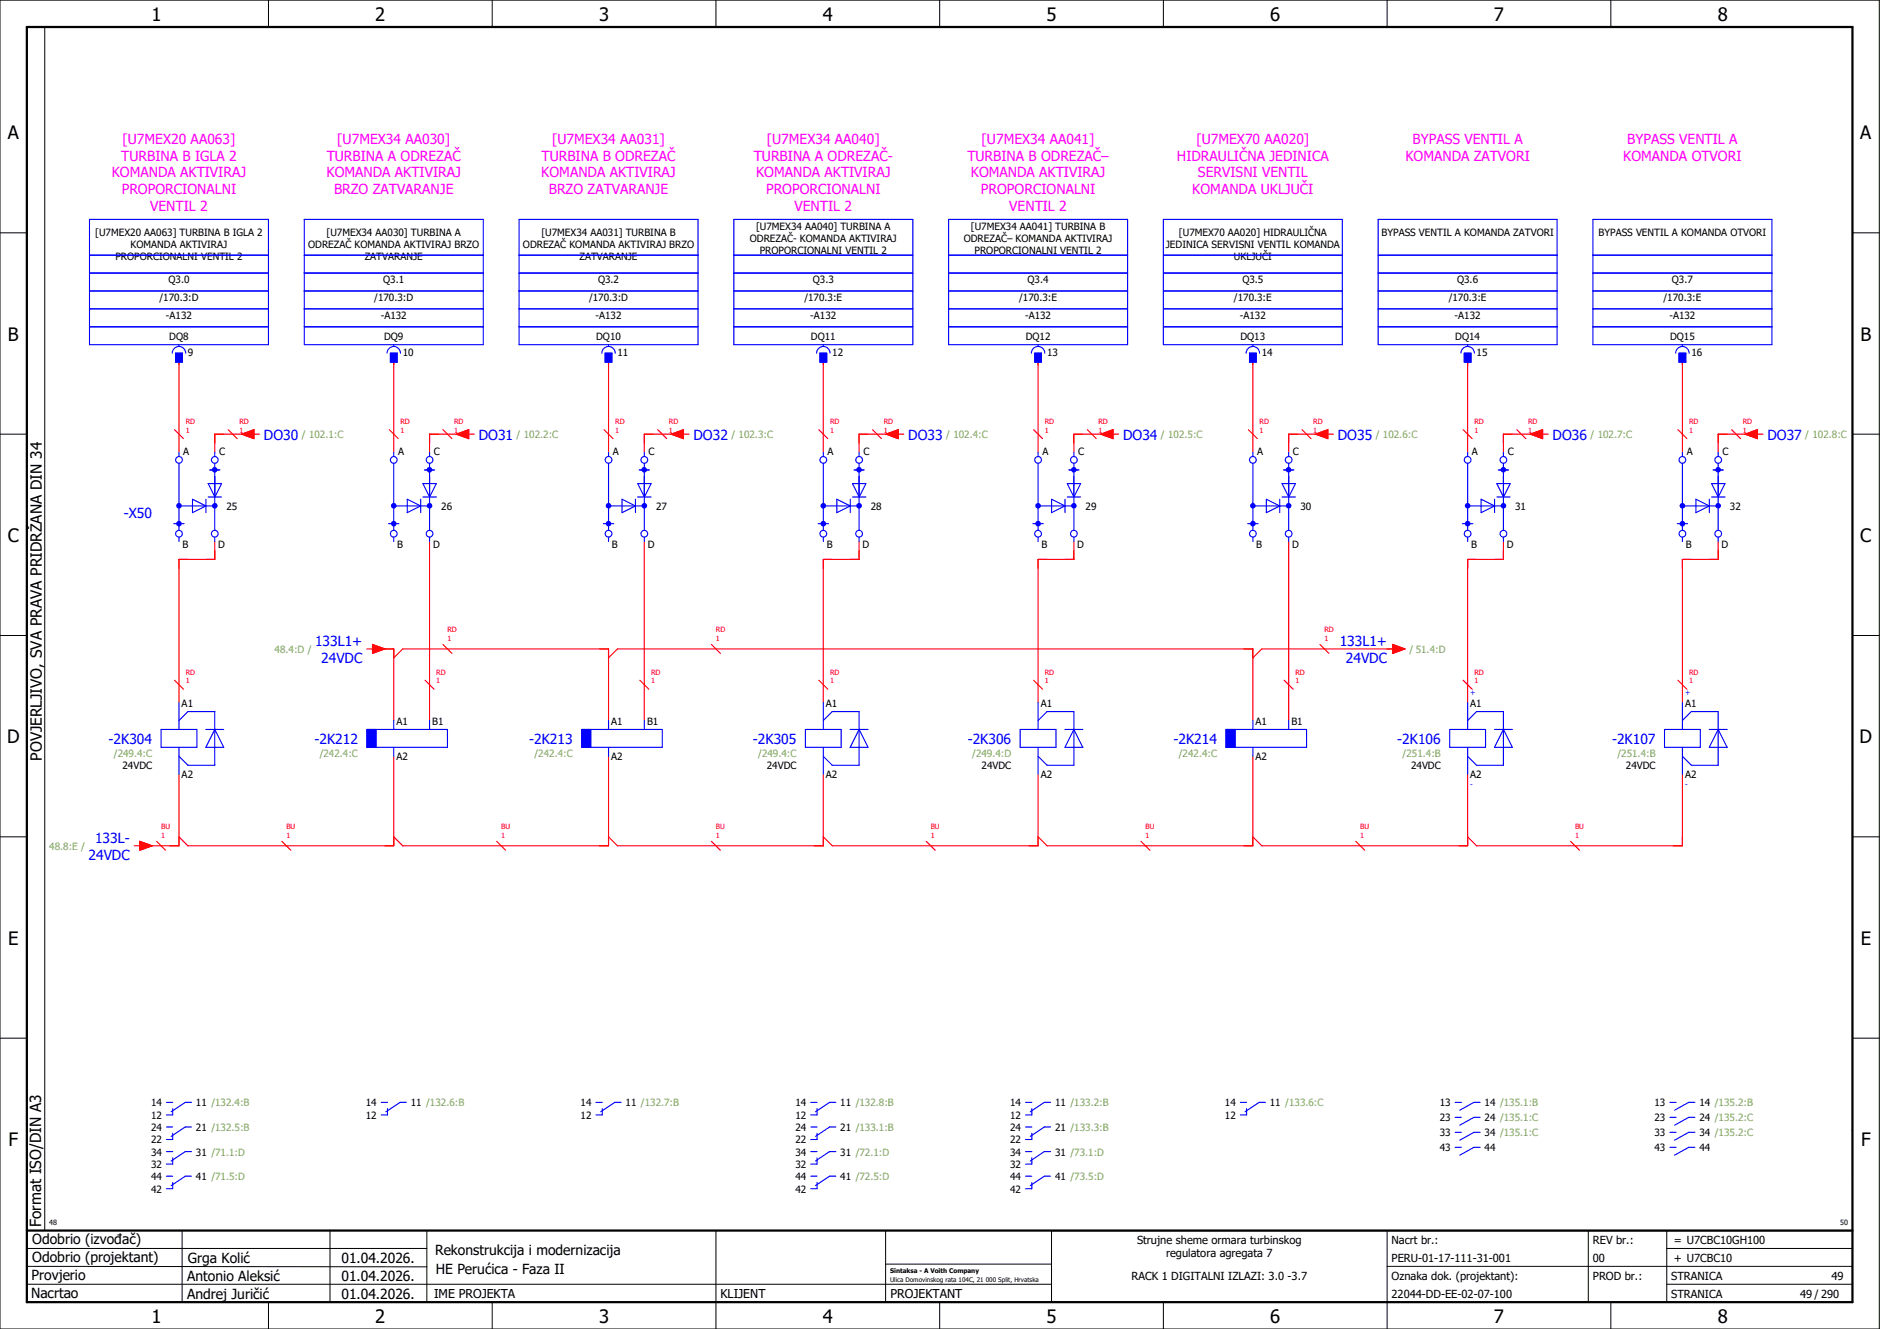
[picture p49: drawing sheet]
<svg xmlns="http://www.w3.org/2000/svg" width="420mm" height="297mm" viewBox="0 0 420 297" stroke-linecap="round" stroke-linejoin="round" font-family="sans-serif">
<defs><g id="words">
<g font-size="4.1">
<text x="33.9" y="4.7">1</text>
<text x="83.9" y="4.7">2</text>
<text x="133.9" y="4.7">3</text>
<text x="183.9" y="4.7">4</text>
<text x="233.9" y="4.7">5</text>
<text x="283.9" y="4.7">6</text>
<text x="333.9" y="4.7">7</text>
<text x="383.9" y="4.7">8</text>
<text x="1.8" y="31.2">A</text>
<text x="415.8" y="31.2">A</text>
<text x="1.8" y="76.2">B</text>
<text x="415.8" y="76.2">B</text>
<text x="1.8" y="121.2">C</text>
<text x="415.8" y="121.2">C</text>
<text x="1.6" y="166.2">D</text>
<text x="415.6" y="166.2">D</text>
<text x="1.8" y="211.2">E</text>
<text x="415.8" y="211.2">E</text>
<text x="1.9" y="256.2">F</text>
<text x="415.9" y="256.2">F</text>
<text x="33.9" y="295.7">1</text>
<text x="83.9" y="295.7">2</text>
<text x="133.9" y="295.7">3</text>
<text x="183.9" y="295.7">4</text>
<text x="233.9" y="295.7">5</text>
<text x="283.9" y="295.7">6</text>
<text x="333.9" y="295.7">7</text>
<text x="383.9" y="295.7">8</text>
</g>
<g font-size="3.4">
<text x="9.4" y="170" transform="rotate(-90 9.4 170)">POVJERLJIVO, SVA PRAVA PRIDRŽANA DIN 34</text>
<text x="9.2" y="274.3" transform="rotate(-90 9.2 274.3)">Format ISO/DIN A3</text>
</g>
<g font-size="3.1" fill="#f0f">
<text x="27.1" y="35.9">TURBINA B IGLA 2</text>
<text x="27.4" y="32.1">[U7MEX20 AA063]</text>
<text x="73" y="35.9">TURBINA A ODREZAČ</text>
<text x="75.4" y="32.1">[U7MEX34 AA030]</text>
<text x="121" y="35.9">TURBINA B ODREZAČ</text>
<text x="123.4" y="32.1">[U7MEX34 AA031]</text>
<text x="168.5" y="35.9">TURBINA A ODREZAČ-</text>
<text x="171.4" y="32.1">[U7MEX34 AA040]</text>
<text x="216.2" y="35.9">TURBINA B ODREZAČ–</text>
<text x="219.4" y="32.1">[U7MEX34 AA041]</text>
<text x="263" y="35.9">HIDRAULIČNA JEDINICA</text>
<text x="267.4" y="32.1">[U7MEX70 AA020]</text>
<text x="314.1" y="35.9">KOMANDA ZATVORI</text>
<text x="315.7" y="32.1">BYPASS VENTIL A</text>
<text x="362.8" y="35.9">KOMANDA OTVORI</text>
<text x="363.7" y="32.1">BYPASS VENTIL A</text>
<text x="25" y="39.6">KOMANDA AKTIVIRAJ</text>
<text x="73" y="39.6">KOMANDA AKTIVIRAJ</text>
<text x="121" y="39.6">KOMANDA AKTIVIRAJ</text>
<text x="169" y="39.6">KOMANDA AKTIVIRAJ</text>
<text x="217" y="39.6">KOMANDA AKTIVIRAJ</text>
<text x="267.7" y="39.6">SERVISNI VENTIL</text>
<text x="27.2" y="43.4">PROPORCIONALNI</text>
<text x="33.6" y="47.1">VENTIL 2</text>
<text x="74.7" y="43.4">BRZO ZATVARANJE</text>
<text x="122.7" y="43.4">BRZO ZATVARANJE</text>
<text x="171.2" y="43.4">PROPORCIONALNI</text>
<text x="177.6" y="47.1">VENTIL 2</text>
<text x="219.2" y="43.4">PROPORCIONALNI</text>
<text x="225.6" y="47.1">VENTIL 2</text>
<text x="266.5" y="43.4">KOMANDA UKLJUČI</text>
</g>
<g font-size="3.1" fill="#00f">
<text x="59" y="98.3">DO30</text>
<text x="107" y="98.3">DO31</text>
<text x="155" y="98.3">DO32</text>
<text x="203" y="98.3">DO33</text>
<text x="251" y="98.3">DO34</text>
<text x="299" y="98.3">DO35</text>
<text x="347" y="98.3">DO36</text>
<text x="395" y="98.3">DO37</text>
<text x="27.7" y="115.8">-X50</text>
<text x="70.4" y="144.4">133L1+</text>
<text x="71.8" y="148.1">24VDC</text>
<text x="299.4" y="144.4">133L1+</text>
<text x="300.8" y="148.1">24VDC</text>
<text x="24.3" y="166.3">-2K304</text>
<text x="70.3" y="166.3">-2K212</text>
<text x="118.3" y="166.3">-2K213</text>
<text x="168.3" y="166.3">-2K305</text>
<text x="216.3" y="166.3">-2K306</text>
<text x="262.3" y="166.3">-2K214</text>
<text x="312.3" y="166.3">-2K106</text>
<text x="360.3" y="166.3">-2K107</text>
<text x="21.2" y="188.4">133L-</text>
<text x="19.8" y="192.1">24VDC</text>
</g>
<g font-size="3.1">
<text x="7.2" y="278.1">Odobrio (izvođač)</text>
<text x="97.2" y="280.5">Rekonstrukcija i modernizacija</text>
<text x="7.1" y="286.1">Provjerio</text>
<text x="7.2" y="282.1">Odobrio (projektant)</text>
<text x="41.8" y="286.2">Antonio Aleksić</text>
<text x="42" y="282.3">Grga Kolić</text>
<text x="76.3" y="282.3">01.04.2026.</text>
<text x="76.3" y="286.3">01.04.2026.</text>
<text x="97.4" y="284.8">HE Perućica - Faza II</text>
<text x="6.9" y="290">Nacrtao</text>
<text x="41.8" y="290.3">Andrej Juričić</text>
<text x="76.3" y="290.3">01.04.2026.</text>
</g>
<g font-size="2.7">
<text x="97" y="290.1">IME PROJEKTA</text>
<text x="161" y="290.1">KLIJENT</text>
<text x="199" y="290.1">PROJEKTANT</text>
</g>
<g font-size="2.5">
<text x="254.1" y="278">Strujne sheme ormara turbinskog</text>
<text x="260.6" y="281">regulatora agregata 7</text>
<text x="311" y="278">Nacrt br.:</text>
<text x="356" y="278">REV br.:</text>
<text x="374.1" y="278">= U7CBC10GH100</text>
<text x="252.9" y="286">RACK 1 DIGITALNI IZLAZI: 3.0 -3.7</text>
<text x="311" y="286">Oznaka dok. (projektant):</text>
<text x="311" y="282">PERU-01-17-111-31-001</text>
<text x="356" y="286">PROD br.:</text>
<text x="356" y="282">00</text>
<text x="373.5" y="286">STRANICA</text>
<text x="374.1" y="282.1">+ U7CBC10</text>
<text x="409.3" y="286">49</text>
<text x="311" y="290">22044-DD-EE-02-07-100</text>
<text x="373.5" y="290">STRANICA</text>
<text x="402.3" y="290">49 / 290</text>
</g>
<g font-size="2.2">
<text x="21.3" y="52.8">[U7MEX20 AA063] TURBINA B IGLA 2</text>
<text x="73" y="52.8">[U7MEX34 AA030] TURBINA A</text>
<text x="121" y="52.8">[U7MEX34 AA031] TURBINA B</text>
<text x="169" y="51.5">[U7MEX34 AA040] TURBINA A</text>
<text x="217" y="51.5">[U7MEX34 AA041] TURBINA B</text>
<text x="263.5" y="52.8">[U7MEX70 AA020] HIDRAULIČNA</text>
<text x="308.8" y="52.8">BYPASS VENTIL A KOMANDA ZATVORI</text>
<text x="357.3" y="52.8">BYPASS VENTIL A KOMANDA OTVORI</text>
<text x="25.8" y="58.2">PROPORCIONALNI VENTIL 2</text>
<text x="29.2" y="55.5">KOMANDA AKTIVIRAJ</text>
<text x="68.9" y="55.5">ODREZAČ KOMANDA AKTIVIRAJ BRZO</text>
<text x="81.5" y="58.2">ZATVARANJE</text>
<text x="116.9" y="55.5">ODREZAČ KOMANDA AKTIVIRAJ BRZO</text>
<text x="129.5" y="58.2">ZATVARANJE</text>
<text x="167.6" y="54.2">ODREZAČ- KOMANDA AKTIVIRAJ</text>
<text x="169.8" y="56.9">PROPORCIONALNI VENTIL 2</text>
<text x="215.4" y="54.2">ODREZAČ– KOMANDA AKTIVIRAJ</text>
<text x="217.8" y="56.9">PROPORCIONALNI VENTIL 2</text>
<text x="260.5" y="55.5">JEDINICA SERVISNI VENTIL KOMANDA</text>
<text x="275.8" y="58.2">UKLJUČI</text>
<text x="37.6" y="63.3">Q3.0</text>
<text x="85.6" y="63.3">Q3.1</text>
<text x="133.6" y="63.3">Q3.2</text>
<text x="181.6" y="63.3">Q3.3</text>
<text x="229.6" y="63.3">Q3.4</text>
<text x="277.6" y="63.3">Q3.5</text>
<text x="325.6" y="63.3">Q3.6</text>
<text x="373.6" y="63.3">Q3.7</text>
<text x="35.6" y="67.3">/170.3:D</text>
<text x="37.1" y="71.3">-A132</text>
<text x="83.6" y="67.3">/170.3:D</text>
<text x="85.1" y="71.3">-A132</text>
<text x="131.6" y="67.3">/170.3:D</text>
<text x="133.1" y="71.3">-A132</text>
<text x="179.8" y="67.3">/170.3:E</text>
<text x="181.1" y="71.3">-A132</text>
<text x="227.8" y="67.3">/170.3:E</text>
<text x="229.1" y="71.3">-A132</text>
<text x="275.8" y="67.3">/170.3:E</text>
<text x="277.1" y="71.3">-A132</text>
<text x="323.8" y="67.3">/170.3:E</text>
<text x="325.1" y="71.3">-A132</text>
<text x="371.8" y="67.3">/170.3:E</text>
<text x="373.1" y="71.3">-A132</text>
<text x="37.8" y="76.1">DQ8</text>
<text x="85.8" y="76.1">DQ9</text>
<text x="133.2" y="76.1">DQ10</text>
<text x="181.2" y="76.1">DQ11</text>
<text x="229.2" y="76.1">DQ12</text>
<text x="277.2" y="76.1">DQ13</text>
<text x="325.2" y="76.1">DQ14</text>
<text x="373.2" y="76.1">DQ15</text>
<text x="42" y="79.5">9</text>
<text x="90" y="79.5">10</text>
<text x="138" y="79.5">11</text>
<text x="186" y="79.5">12</text>
<text x="234" y="79.5">13</text>
<text x="282" y="79.5">14</text>
<text x="330" y="79.5">15</text>
<text x="378" y="79.5">16</text>
<text x="41" y="101.7">A</text>
<text x="49" y="101.7">C</text>
<text x="89" y="101.7">A</text>
<text x="97" y="101.7">C</text>
<text x="137" y="101.7">A</text>
<text x="145" y="101.7">C</text>
<text x="185" y="101.7">A</text>
<text x="193" y="101.7">C</text>
<text x="233" y="101.7">A</text>
<text x="241" y="101.7">C</text>
<text x="281" y="101.7">A</text>
<text x="289" y="101.7">C</text>
<text x="329" y="101.7">A</text>
<text x="337" y="101.7">C</text>
<text x="377" y="101.7">A</text>
<text x="385" y="101.7">C</text>
<text x="50.6" y="113.9">25</text>
<text x="98.6" y="113.9">26</text>
<text x="146.6" y="113.9">27</text>
<text x="194.6" y="113.9">28</text>
<text x="242.6" y="113.9">29</text>
<text x="290.6" y="113.9">30</text>
<text x="338.6" y="113.9">31</text>
<text x="386.6" y="113.9">32</text>
<text x="40.8" y="122.5">B</text>
<text x="48.8" y="122.5">D</text>
<text x="88.8" y="122.5">B</text>
<text x="96.8" y="122.5">D</text>
<text x="136.8" y="122.5">B</text>
<text x="144.8" y="122.5">D</text>
<text x="184.8" y="122.5">B</text>
<text x="192.8" y="122.5">D</text>
<text x="232.8" y="122.5">B</text>
<text x="240.8" y="122.5">D</text>
<text x="280.8" y="122.5">B</text>
<text x="288.8" y="122.5">D</text>
<text x="328.8" y="122.5">B</text>
<text x="336.8" y="122.5">D</text>
<text x="376.8" y="122.5">B</text>
<text x="384.8" y="122.5">D</text>
<text x="40.6" y="158">A1</text>
<text x="88.6" y="162">A1</text>
<text x="96.6" y="162">B1</text>
<text x="136.6" y="162">A1</text>
<text x="144.6" y="162">B1</text>
<text x="184.6" y="158">A1</text>
<text x="232.6" y="158">A1</text>
<text x="280.6" y="162">A1</text>
<text x="288.6" y="162">B1</text>
<text x="328.6" y="158">A1</text>
<text x="376.6" y="158">A1</text>
<text x="27.4" y="171.9">24VDC</text>
<text x="40.6" y="173.9">A2</text>
<text x="88.6" y="169.9">A2</text>
<text x="136.6" y="169.9">A2</text>
<text x="171.4" y="171.9">24VDC</text>
<text x="184.6" y="173.9">A2</text>
<text x="219.4" y="171.9">24VDC</text>
<text x="232.6" y="173.9">A2</text>
<text x="280.6" y="169.9">A2</text>
<text x="315.4" y="171.9">24VDC</text>
<text x="328.6" y="173.9">A2</text>
<text x="363.4" y="171.9">24VDC</text>
<text x="376.6" y="173.9">A2</text>
<text x="33.8" y="250.1">12</text>
<text x="33.8" y="247.3">14</text>
<text x="43.8" y="247.3">11 /132.4:B</text>
<text x="81.8" y="250.1">12</text>
<text x="81.8" y="247.3">14</text>
<text x="91.8" y="247.3">11 /132.6:B</text>
<text x="129.8" y="250.1">12</text>
<text x="129.8" y="247.3">14</text>
<text x="139.8" y="247.3">11 /132.7:B</text>
<text x="177.8" y="250.1">12</text>
<text x="177.8" y="247.3">14</text>
<text x="187.8" y="247.3">11 /132.8:B</text>
<text x="225.8" y="250.1">12</text>
<text x="225.8" y="247.3">14</text>
<text x="235.8" y="247.3">11 /133.2:B</text>
<text x="273.8" y="250.1">12</text>
<text x="273.8" y="247.3">14</text>
<text x="283.8" y="247.3">11 /133.6:C</text>
<text x="321.8" y="247.3">13</text>
<text x="321.8" y="250.6">23</text>
<text x="331.8" y="247.3">14 /135.1:B</text>
<text x="331.8" y="250.6">24 /135.1:C</text>
<text x="369.8" y="247.3">13</text>
<text x="369.8" y="250.6">23</text>
<text x="379.8" y="247.3">14 /135.2:B</text>
<text x="379.8" y="250.6">24 /135.2:C</text>
<text x="33.8" y="255.6">22</text>
<text x="33.8" y="252.8">24</text>
<text x="43.8" y="252.8">21 /132.5:B</text>
<text x="177.8" y="255.6">22</text>
<text x="177.8" y="252.8">24</text>
<text x="187.8" y="252.8">21 /133.1:B</text>
<text x="225.8" y="255.6">22</text>
<text x="225.8" y="252.8">24</text>
<text x="235.8" y="252.8">21 /133.3:B</text>
<text x="321.8" y="254">33</text>
<text x="321.8" y="257.3">43</text>
<text x="331.8" y="254">34 /135.1:C</text>
<text x="331.8" y="257.3">44</text>
<text x="369.8" y="254">33</text>
<text x="369.8" y="257.3">43</text>
<text x="379.8" y="254">34 /135.2:C</text>
<text x="379.8" y="257.3">44</text>
<text x="33.8" y="261.1">32</text>
<text x="33.8" y="258.3">34</text>
<text x="33.8" y="263.8">44</text>
<text x="43.8" y="258.3">31 /71.1:D</text>
<text x="43.8" y="263.8">41 /71.5:D</text>
<text x="177.8" y="261.1">32</text>
<text x="177.8" y="258.3">34</text>
<text x="177.8" y="263.8">44</text>
<text x="187.8" y="258.3">31 /72.1:D</text>
<text x="187.8" y="263.8">41 /72.5:D</text>
<text x="225.8" y="261.1">32</text>
<text x="225.8" y="258.3">34</text>
<text x="225.8" y="263.8">44</text>
<text x="235.8" y="258.3">31 /73.1:D</text>
<text x="235.8" y="263.8">41 /73.5:D</text>
<text x="33.8" y="266.6">42</text>
<text x="177.8" y="266.6">42</text>
<text x="225.8" y="266.6">42</text>
</g>
<g font-size="2.2" fill="#7ca552">
<text x="67.5" y="97.9">/ 102.1:C</text>
<text x="115.5" y="97.9">/ 102.2:C</text>
<text x="163.5" y="97.9">/ 102.3:C</text>
<text x="211.5" y="97.9">/ 102.4:C</text>
<text x="259.5" y="97.9">/ 102.5:C</text>
<text x="307.5" y="97.9">/ 102.6:C</text>
<text x="355.5" y="97.9">/ 102.7:C</text>
<text x="403.5" y="97.9">/ 102.8:C</text>
<text x="61.4" y="145.9">48.4:D /</text>
<text x="315" y="145.9">/ 51.4:D</text>
<text x="25.5" y="169.2">/249.4:C</text>
<text x="71.5" y="169.2">/242.4:C</text>
<text x="119.5" y="169.2">/242.4:C</text>
<text x="169.5" y="169.2">/249.4:C</text>
<text x="217.3" y="169.2">/249.4:D</text>
<text x="263.5" y="169.2">/242.4:C</text>
<text x="313.5" y="169.2">/251.4:B</text>
<text x="361.5" y="169.2">/251.4:B</text>
<text x="11" y="189.9">48.8:E /</text>
</g>
<g font-size="1.6" fill="#f00">
<text x="41.5" y="94.8">RD</text>
<text x="53.5" y="94.8">RD</text>
<text x="89.5" y="94.8">RD</text>
<text x="101.5" y="94.8">RD</text>
<text x="137.5" y="94.8">RD</text>
<text x="149.5" y="94.8">RD</text>
<text x="185.5" y="94.8">RD</text>
<text x="197.5" y="94.8">RD</text>
<text x="233.5" y="94.8">RD</text>
<text x="245.5" y="94.8">RD</text>
<text x="281.5" y="94.8">RD</text>
<text x="293.5" y="94.8">RD</text>
<text x="329.5" y="94.8">RD</text>
<text x="341.5" y="94.8">RD</text>
<text x="377.5" y="94.8">RD</text>
<text x="389.5" y="94.8">RD</text>
<text x="41.5" y="96.7">1</text>
<text x="53.5" y="96.7">1</text>
<text x="89.5" y="96.7">1</text>
<text x="101.5" y="96.7">1</text>
<text x="137.5" y="96.7">1</text>
<text x="149.5" y="96.7">1</text>
<text x="185.5" y="96.7">1</text>
<text x="197.5" y="96.7">1</text>
<text x="233.5" y="96.7">1</text>
<text x="245.5" y="96.7">1</text>
<text x="281.5" y="96.7">1</text>
<text x="293.5" y="96.7">1</text>
<text x="329.5" y="96.7">1</text>
<text x="341.5" y="96.7">1</text>
<text x="377.5" y="96.7">1</text>
<text x="389.5" y="96.7">1</text>
<text x="100" y="143.2">1</text>
<text x="100" y="141.3">RD</text>
<text x="160" y="143.2">1</text>
<text x="160" y="141.3">RD</text>
<text x="296" y="143.2">1</text>
<text x="296" y="141.3">RD</text>
<text x="41.5" y="152.7">1</text>
<text x="41.5" y="150.8">RD</text>
<text x="97.5" y="152.7">1</text>
<text x="97.5" y="150.8">RD</text>
<text x="145.5" y="152.7">1</text>
<text x="145.5" y="150.8">RD</text>
<text x="185.5" y="152.7">1</text>
<text x="185.5" y="150.8">RD</text>
<text x="233.5" y="152.7">1</text>
<text x="233.5" y="150.8">RD</text>
<text x="289.5" y="152.7">1</text>
<text x="289.5" y="150.8">RD</text>
<text x="329.5" y="152.7">1</text>
<text x="329.5" y="150.8">RD</text>
<text x="377.5" y="152.7">1</text>
<text x="377.5" y="150.8">RD</text>
<text x="36" y="185.3">BU</text>
<text x="64" y="185.3">BU</text>
<text x="112" y="185.3">BU</text>
<text x="160" y="185.3">BU</text>
<text x="208" y="185.3">BU</text>
<text x="256" y="185.3">BU</text>
<text x="304" y="185.3">BU</text>
<text x="352" y="185.3">BU</text>
<text x="36" y="187.2">1</text>
<text x="64" y="187.2">1</text>
<text x="112" y="187.2">1</text>
<text x="160" y="187.2">1</text>
<text x="208" y="187.2">1</text>
<text x="256" y="187.2">1</text>
<text x="304" y="187.2">1</text>
<text x="352" y="187.2">1</text>
</g>
<g font-size="1.6" fill="#00f">
<text x="328.6" y="155.4">+</text>
<text x="376.6" y="155.4">+</text>
<text x="328.6" y="176">-</text>
<text x="376.6" y="176">-</text>
</g>
<g font-size="1.6">
<text x="11" y="273.7">48</text>
<text x="411.2" y="273.7">50</text>
</g>
<g font-size="1.4">
<text x="198.9" y="284.4">Sintaksa - A Voith Company</text>
<text x="198.9" y="286.4">Ulica Domovinskog rata 104C, 21 000 Split, Hrvatska</text>
</g>
</g></defs>
<g fill="none" stroke="#000" stroke-width=".22">
<path d="M0 0h420v297h-420zM10 6v269M60 0v6M110 0v6M160 0v6M210 0v6M260 0v6M310 0v6M360 0v6M0 52h6M414 52h6M0 97h6"/>
<path d="M414 97h6M0 142h6M414 142h6M414 176.3v87.4M0 187h6M414 187h6M0 232h6M414 232h6M6 279h89.4M40.7 275v16M73.7 274.9v16M95.4 275.1v16"/>
<path d="M160 275v22M197.9 275.1v16M310 275v22M355 275v16M372.5 279h41.5M372.5 275v16M414 275h-179v16M6 283l89.4 .1M6 287h229M60 291v6M110 291v6M197.9 282.5h37.1"/>
<path d="M210 291v6M260 291v6M310 283h104M360 291v6M372.5 287h41.5"/>
</g>
<path d="M6 6h408v285h-408zM6 275h408" fill="none" stroke="#000" stroke-width=".5"/>
<g fill="none" stroke="#f00" stroke-width=".25">
<path d="M39 96l2 2M40 81v20M51 96l2 2M56 97h-8v4M87 96l2 2M88 81v20M99 96l2 2M104 97h-8v4M135 96l2 2M136 81v20M147 96l2 2M152 97h-8v4"/>
<path d="M183 96l2 2M184 81v20M195 96l2 2M200 97h-8v4M231 96l2 2M232 81v20M243 96l2 2M248 97h-8v4M279 96l2 2M280 81v20M291 96l2 2M296 97h-8v4"/>
<path d="M327 96l2 2M328 81v20M339 96l2 2M344 97h-8v4M375 96l2 2M376 81v20M387 96l2 2M392 97h-8v4M48 121v4h-8v32M96 121v40M144 121v40M192 121v4h-8v32"/>
<path d="M240 121v4h-8v32M288 121v40M336 121v4h-8v32M384 121v4h-8v32M39 152l2 2M84 145h4v16M88 147l2-2h46v16M95 152l2 2M99 144l2 2M136 147l2-2h142v16M143 152l2 2M159 144l2 2"/>
<path d="M183 152l2 2M231 152l2 2M287 152l2 2M295 144l2 2M312 145h-30l-2 2M327 152l2 2M375 152l2 2M40 173v16h-8M88 169v20h-46l-2-2M136 169v20h-46l-2-2M184 173v16h-46l-2-2M232 173v16h-46l-2-2"/>
<path d="M280 169v20h-46l-2-2M328 173v16h-46l-2-2M376 173v16h-46l-2-2M35 188l2 2M63 188l2 2M111 188l2 2M159 188l2 2M207 188l2 2M255 188l2 2M303 188l2 2M351 188l2 2"/>
</g>
<g fill="none" stroke="#00f" stroke-width=".25">
<path d="M20 49h40v28h-40zM20 57h40M68 49h40v28h-40zM68 57h40M116 49h40v28h-40zM116 57h40M164 49h40v28h-40zM164 57h40M212 49h40v28h-40zM212 57h40M260 49h40v28h-40zM260 57h40"/>
<path d="M308 49h40v28h-40zM308 57h40M356 49h40v28h-40zM356 57h40M20 61h40M20 69h40M20 73h40M20 65h40M38.5 78.9a1.5 1.5 0 0 1 1.5-1.5 1.5 1.5 0 0 1 1.5 1.5M39.3 78.9h1.5v2h-1.5zM40 77v.3M68 61h40"/>
<path d="M68 69h40M68 73h40M68 65h40M86.5 78.9a1.5 1.5 0 0 1 1.5-1.5 1.5 1.5 0 0 1 1.5 1.5M87.3 78.9h1.5v2h-1.5zM88 77v.3M116 61h40M116 69h40M116 73h40M116 65h40M134.5 78.9a1.5 1.5 0 0 1 1.5-1.5 1.5 1.5 0 0 1 1.5 1.5M135.3 78.9h1.5v2h-1.5z"/>
<path d="M136 77v.3M164 61h40M164 69h40M164 73h40M164 65h40M182.5 78.9a1.5 1.5 0 0 1 1.5-1.5 1.5 1.5 0 0 1 1.5 1.5M183.3 78.9h1.5v2h-1.5zM184 77v.3M212 61h40M212 69h40M212 73h40M212 65h40"/>
<path d="M230.5 78.9a1.5 1.5 0 0 1 1.5-1.5 1.5 1.5 0 0 1 1.5 1.5M231.3 78.9h1.5v2h-1.5zM232 77v.3M260 61h40M260 69h40M260 73h40M260 65h40M278.5 78.9a1.5 1.5 0 0 1 1.5-1.5 1.5 1.5 0 0 1 1.5 1.5M279.3 78.9h1.5v2h-1.5zM280 77v.3M308 61h40M308 69h40"/>
<path d="M308 73h40M308 65h40M326.5 78.9a1.5 1.5 0 0 1 1.5-1.5 1.5 1.5 0 0 1 1.5 1.5M327.3 78.9h1.5v2h-1.5zM328 77v.3M356 61h40M356 69h40M356 73h40M356 65h40M374.5 78.9a1.5 1.5 0 0 1 1.5-1.5 1.5 1.5 0 0 1 1.5 1.5M375.2 78.9h1.5v2h-1.5zM376 77v.3"/>
<path d="M40 157v6M184 157v6M232 157v6M328 157v6M376 157v6M36 163h8v4h-8zM40 167v6M40 161l2-2h6v12h-6l-2-2M46 163h4M48 163h.1M48 163l2 4h-4zM82 163h18v4h-18z"/>
<path d="M84 163v4M88 161v2M88 167v2M96 161v2M130 163h18v4h-18zM132 163v4M136 161v2M136 167v2M144 161v2M180 163h8v4h-8zM184 167v6M184 161l2-2h6v12h-6l-2-2"/>
<path d="M190 163h4M192 163h.1M192 163l2 4h-4zM228 163h8v4h-8zM232 167v6M232 161l2-2h6v12h-6l-2-2M238 163h4M240 163h.1M240 163l2 4h-4zM274 163h18v4h-18zM276 163v4M280 161v2"/>
<path d="M280 167v2M288 161v2M324 163h8v4h-8zM328 167v6M328 161l2-2h6v12h-6l-2-2M334 163h4M336 163h.1M336 163l2 4h-4zM372 163h8v4h-8zM376 167v6M376 161l2-2h6v12h-6l-2-2M382 163h4"/>
<path d="M384 163h.1M384 163l2 4h-4zM37.2 246.4h1.4M37.2 251.9h1.4M37.2 257.4h1.4M38.6 247.8v1.4h-1.4M38.6 253.3v1.4h-1.4M38.6 258.8v1.4h-1.4M42.8 246.4h-1.4l-3.1 2.1M42.8 251.9h-1.4l-3.1 2.1M42.8 257.4h-1.4l-3.1 2.1M85.2 246.4h1.4"/>
<path d="M86.6 247.8v1.4h-1.4M90.8 246.4h-1.4l-3.1 2.1M133.2 246.4h1.4M134.6 247.8v1.4h-1.4M138.8 246.4h-1.4l-3.1 2.1M181.2 246.4h1.4M181.2 251.9h1.4M181.2 257.4h1.4M182.6 247.8v1.4h-1.4M182.6 253.3v1.4h-1.4M182.6 258.8v1.4h-1.4M186.8 246.4h-1.4l-3.1 2.1"/>
<path d="M186.8 251.9h-1.4l-3.1 2.1M186.8 257.4h-1.4l-3.1 2.1M229.2 246.4h1.4M229.2 251.9h1.4M229.2 257.4h1.4M230.6 247.8v1.4h-1.4M230.6 253.3v1.4h-1.4M230.6 258.8v1.4h-1.4M234.8 246.4h-1.4l-3.1 2.1M234.8 251.9h-1.4l-3.1 2.1M234.8 257.4h-1.4l-3.1 2.1M277.2 246.4h1.4"/>
<path d="M278.6 247.8v1.4h-1.4M282.8 246.4h-1.4l-3.1 2.1M325.2 246.4h1.4M325.2 249.7h1.4M325.2 253.1h1.4M325.2 256.4h1.4M330.8 246.4h-1.4l-3.1 1.7M330.8 249.7h-1.4l-3.1 1.8M330.8 253.1h-1.4l-3.1 1.7M330.8 256.4h-1.4l-3.1 1.8M373.2 246.4h1.4M373.2 249.7h1.4"/>
<path d="M373.2 253.1h1.4M373.2 256.4h1.4M378.8 246.4h-1.4l-3.1 1.7M378.8 249.7h-1.4l-3.1 1.8M378.8 253.1h-1.4l-3.1 1.7M378.8 256.4h-1.4l-3.1 1.8M37.2 262.9h1.4M38.6 264.3v1.4h-1.4M42.8 262.9h-1.4l-3.1 2.1M181.2 262.9h1.4M182.6 264.3v1.4h-1.4M186.8 262.9h-1.4l-3.1 2.1"/>
<path d="M229.2 262.9h1.4M230.6 264.3v1.4h-1.4M234.8 262.9h-1.4l-3.1 2.1"/>
</g>
<g fill="#00f" stroke="#00f" stroke-width=".22">
<path d="M39.3 78.9h1.5v2h-1.5z"/>
<path d="M87.3 78.9h1.5v2h-1.5z"/>
<path d="M135.3 78.9h1.5v2h-1.5z"/>
<path d="M183.3 78.9h1.5v2h-1.5z"/>
<path d="M231.3 78.9h1.5v2h-1.5z"/>
<path d="M279.3 78.9h1.5v2h-1.5z"/>
<path d="M327.3 78.9h1.5v2h-1.5z"/>
<path d="M375.2 78.9h1.5v2h-1.5z"/>
<path d="M82 163h2v4h-2z"/>
<path d="M130 163h2v4h-2z"/>
<path d="M274 163h2v4h-2z"/>
</g>
<circle cx="40" cy="117" r=".62" fill="#00f"/>
<g fill="none" stroke="#00f" stroke-width=".25">
<path d="M46.5 111.1h3M48 106.5v12"/>
<circle cx="40" cy="119.3" r=".75"/>
</g>
<circle cx="48" cy="113" r=".63" fill="#00f"/>
<path d="M40 113.1h8M43 111.6l3 1.5-3 1.5zM46 111.6v3M46.5 108.1h3l-1.5 3z" fill="none" stroke="#00f" stroke-width=".25"/>
<circle cx="40" cy="113" r=".62" fill="#00f"/>
<path d="M40 103.5v15" fill="none" stroke="#00f" stroke-width=".25"/>
<circle cx="48" cy="105" r=".63" fill="#00f"/>
<g fill="none" stroke="#00f" stroke-width=".25">
<path d="M38.8 117h2.4M40 101v1M46.8 105h2.4M47 105h2M48 101v1M48 103.5v7M40 120v1M48 120v1"/>
<circle cx="40" cy="102.8" r=".75"/>
<circle cx="48" cy="119.3" r=".75"/>
<circle cx="48" cy="102.8" r=".75"/>
</g>
<circle cx="88" cy="117" r=".62" fill="#00f"/>
<g fill="none" stroke="#00f" stroke-width=".25">
<path d="M94.5 111.1h3M96 106.5v12"/>
<circle cx="88" cy="119.3" r=".75"/>
</g>
<circle cx="96" cy="113" r=".63" fill="#00f"/>
<path d="M88 113.1h8M91 111.6l3 1.5-3 1.5zM94 111.6v3M94.5 108.1h3l-1.5 3z" fill="none" stroke="#00f" stroke-width=".25"/>
<circle cx="88" cy="113" r=".62" fill="#00f"/>
<path d="M88 103.5v15" fill="none" stroke="#00f" stroke-width=".25"/>
<circle cx="96" cy="105" r=".63" fill="#00f"/>
<g fill="none" stroke="#00f" stroke-width=".25">
<path d="M86.8 117h2.4M88 101v1M94.8 105h2.4M95 105h2M96 101v1M96 103.5v7M88 120v1M96 120v1"/>
<circle cx="88" cy="102.8" r=".75"/>
<circle cx="96" cy="119.3" r=".75"/>
<circle cx="96" cy="102.8" r=".75"/>
</g>
<circle cx="136" cy="117" r=".62" fill="#00f"/>
<g fill="none" stroke="#00f" stroke-width=".25">
<path d="M142.5 111.1h3M144 106.5v12"/>
<circle cx="136" cy="119.3" r=".75"/>
</g>
<circle cx="144" cy="113" r=".63" fill="#00f"/>
<path d="M136 113.1h8M139 111.6l3 1.5-3 1.5zM142 111.6v3M142.5 108.1h3l-1.5 3z" fill="none" stroke="#00f" stroke-width=".25"/>
<circle cx="136" cy="113" r=".62" fill="#00f"/>
<path d="M136 103.5v15" fill="none" stroke="#00f" stroke-width=".25"/>
<circle cx="144" cy="105" r=".63" fill="#00f"/>
<g fill="none" stroke="#00f" stroke-width=".25">
<path d="M134.8 117h2.4M136 101v1M142.8 105h2.4M143 105h2M144 101v1M144 103.5v7M136 120v1M144 120v1"/>
<circle cx="136" cy="102.8" r=".75"/>
<circle cx="144" cy="119.3" r=".75"/>
<circle cx="144" cy="102.8" r=".75"/>
</g>
<circle cx="184" cy="117" r=".62" fill="#00f"/>
<g fill="none" stroke="#00f" stroke-width=".25">
<path d="M190.5 111.1h3M192 106.5v12"/>
<circle cx="184" cy="119.3" r=".75"/>
</g>
<circle cx="192" cy="113" r=".63" fill="#00f"/>
<path d="M184 113.1h8M187 111.6l3 1.5-3 1.5zM190 111.6v3M190.5 108.1h3l-1.5 3z" fill="none" stroke="#00f" stroke-width=".25"/>
<circle cx="184" cy="113" r=".62" fill="#00f"/>
<path d="M184 103.5v15" fill="none" stroke="#00f" stroke-width=".25"/>
<circle cx="192" cy="105" r=".63" fill="#00f"/>
<g fill="none" stroke="#00f" stroke-width=".25">
<path d="M182.8 117h2.4M184 101v1M190.8 105h2.4M191 105h2M192 101v1M192 103.5v7M184 120v1M192 120v1"/>
<circle cx="184" cy="102.8" r=".75"/>
<circle cx="192" cy="119.3" r=".75"/>
<circle cx="192" cy="102.8" r=".75"/>
</g>
<circle cx="232" cy="117" r=".62" fill="#00f"/>
<g fill="none" stroke="#00f" stroke-width=".25">
<path d="M238.5 111.1h3M240 106.5v12"/>
<circle cx="232" cy="119.3" r=".75"/>
</g>
<circle cx="240" cy="113" r=".63" fill="#00f"/>
<path d="M232 113.1h8M235 111.6l3 1.5-3 1.5zM238 111.6v3M238.5 108.1h3l-1.5 3z" fill="none" stroke="#00f" stroke-width=".25"/>
<circle cx="232" cy="113" r=".62" fill="#00f"/>
<path d="M232 103.5v15" fill="none" stroke="#00f" stroke-width=".25"/>
<circle cx="240" cy="105" r=".63" fill="#00f"/>
<g fill="none" stroke="#00f" stroke-width=".25">
<path d="M230.8 117h2.4M232 101v1M238.8 105h2.4M239 105h2M240 101v1M240 103.5v7M232 120v1M240 120v1"/>
<circle cx="232" cy="102.8" r=".75"/>
<circle cx="240" cy="119.3" r=".75"/>
<circle cx="240" cy="102.8" r=".75"/>
</g>
<circle cx="280" cy="117" r=".62" fill="#00f"/>
<g fill="none" stroke="#00f" stroke-width=".25">
<path d="M286.5 111.1h3M288 106.5v12"/>
<circle cx="280" cy="119.3" r=".75"/>
</g>
<circle cx="288" cy="113" r=".63" fill="#00f"/>
<path d="M280 113.1h8M283 111.6l3 1.5-3 1.5zM286 111.6v3M286.5 108.1h3l-1.5 3z" fill="none" stroke="#00f" stroke-width=".25"/>
<circle cx="280" cy="113" r=".62" fill="#00f"/>
<path d="M280 103.5v15" fill="none" stroke="#00f" stroke-width=".25"/>
<circle cx="288" cy="105" r=".63" fill="#00f"/>
<g fill="none" stroke="#00f" stroke-width=".25">
<path d="M278.8 117h2.4M280 101v1M286.8 105h2.4M287 105h2M288 101v1M288 103.5v7M280 120v1M288 120v1"/>
<circle cx="280" cy="102.8" r=".75"/>
<circle cx="288" cy="119.3" r=".75"/>
<circle cx="288" cy="102.8" r=".75"/>
</g>
<circle cx="328" cy="117" r=".62" fill="#00f"/>
<g fill="none" stroke="#00f" stroke-width=".25">
<path d="M334.5 111.1h3M336 106.5v12"/>
<circle cx="328" cy="119.3" r=".75"/>
</g>
<circle cx="336" cy="113" r=".63" fill="#00f"/>
<path d="M328 113.1h8M331 111.6l3 1.5-3 1.5zM334 111.6v3M334.5 108.1h3l-1.5 3z" fill="none" stroke="#00f" stroke-width=".25"/>
<circle cx="328" cy="113" r=".62" fill="#00f"/>
<path d="M328 103.5v15" fill="none" stroke="#00f" stroke-width=".25"/>
<circle cx="336" cy="105" r=".63" fill="#00f"/>
<g fill="none" stroke="#00f" stroke-width=".25">
<path d="M326.8 117h2.4M328 101v1M334.8 105h2.4M335 105h2M336 101v1M336 103.5v7M328 120v1M336 120v1"/>
<circle cx="328" cy="102.8" r=".75"/>
<circle cx="336" cy="119.3" r=".75"/>
<circle cx="336" cy="102.8" r=".75"/>
</g>
<circle cx="376" cy="117" r=".62" fill="#00f"/>
<g fill="none" stroke="#00f" stroke-width=".25">
<path d="M382.5 111.1h3M384 106.5v12"/>
<circle cx="376" cy="119.3" r=".75"/>
</g>
<circle cx="384" cy="113" r=".63" fill="#00f"/>
<path d="M376 113.1h8M379 111.6l3 1.5-3 1.5zM382 111.6v3M382.5 108.1h3l-1.5 3z" fill="none" stroke="#00f" stroke-width=".25"/>
<circle cx="376" cy="113" r=".62" fill="#00f"/>
<path d="M376 103.5v15" fill="none" stroke="#00f" stroke-width=".25"/>
<circle cx="384" cy="105" r=".63" fill="#00f"/>
<g fill="none" stroke="#00f" stroke-width=".25">
<path d="M374.8 117h2.4M376 101v1M382.8 105h2.4M383 105h2M384 101v1M384 103.5v7M376 120v1M384 120v1"/>
<circle cx="376" cy="102.8" r=".75"/>
<circle cx="384" cy="119.3" r=".75"/>
<circle cx="384" cy="102.8" r=".75"/>
</g>
<g fill="#f00" stroke="#f00" stroke-width=".22">
<path d="M31.3 188l2.7 1-2.7 1z"/>
<path d="M54 97l2.7-1v2z"/>
<path d="M102 97l2.7-1v2z"/>
<path d="M150 97l2.7-1v2z"/>
<path d="M198 97l2.7-1v2z"/>
<path d="M246 97l2.7-1v2z"/>
<path d="M294 97l2.7-1v2z"/>
<path d="M342 97l2.7-1v2z"/>
<path d="M390 97l2.8-1v2z"/>
<path d="M311.3 144l2.7 1-2.7 1z"/>
<path d="M83.2 144l2.8 1-2.8 1z"/>
</g>
<g fill="none" stroke="#f00" stroke-width=".25">
<path d="M54 97l2.7-1v2zM56.7 97h1.3M102 97l2.7-1v2zM104.7 97h1.3M150 97l2.7-1v2zM152.7 97h1.3M198 97l2.7-1v2zM200.7 97h1.3M246 97l2.7-1v2zM248.7 97h1.3M294 97l2.7-1v2zM296.7 97h1.3"/>
<path d="M342 97l2.7-1v2zM344.7 97h1.3M390 97l2.8-1v2zM392.8 97h1.2M82 145h1.2M83.2 144l2.8 1-2.8 1zM310 145h1.3M311.3 144l2.7 1-2.7 1zM30 189h1.3M31.3 188l2.7 1-2.7 1z"/>
</g>
<use href="#words"/>
</svg>
